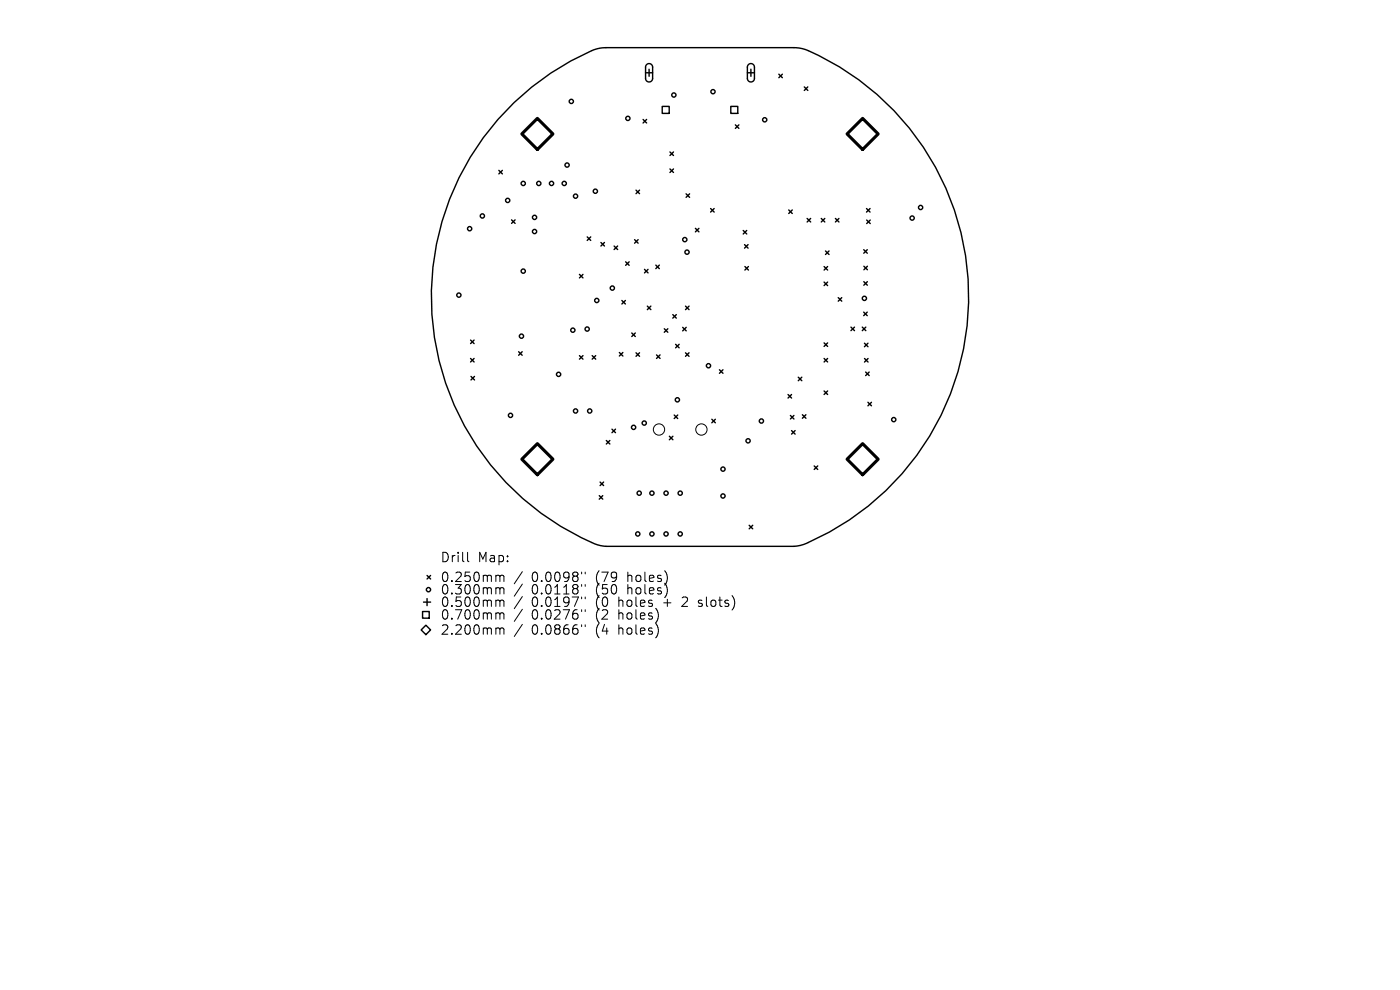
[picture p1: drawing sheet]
<svg xmlns="http://www.w3.org/2000/svg" width="297mm" height="210mm" viewBox="0 0 297 210" stroke-linecap="round" stroke-linejoin="round" font-family="sans-serif">
<defs><g id="words">
<g font-size="2.8">
<text x="93.3" y="119.5">Drill</text>
<text x="101.4" y="119.5">Map:</text>
<text x="93.3" y="123.7">0.250mm</text>
<text x="112.8" y="123.7">0.0098&quot;</text>
<text x="126.5" y="123.7">(79</text>
<text x="133.4" y="123.7">holes)</text>
<text x="93.3" y="126.4">0.300mm</text>
<text x="93.3" y="129">0.500mm</text>
<text x="93.3" y="131.7">0.700mm</text>
<text x="112.8" y="126.4">0.0118&quot;</text>
<text x="112.8" y="129">0.0197&quot;</text>
<text x="112.8" y="131.7">0.0276&quot;</text>
<text x="126.5" y="126.4">(50</text>
<text x="126.5" y="129">(0</text>
<text x="126.5" y="131.7">(2</text>
<text x="131.5" y="129">holes</text>
<text x="131.5" y="131.7">holes)</text>
<text x="133.4" y="126.4">holes)</text>
<text x="141.2" y="129">+</text>
<text x="145.4" y="129">2</text>
<text x="149" y="129">slots)</text>
<text x="93.3" y="134.9">2.200mm</text>
<text x="112.8" y="134.9">0.0866&quot;</text>
<text x="126.5" y="134.9">(4</text>
<text x="131.5" y="134.9">holes)</text>
</g>
</g></defs>
<g fill="none" stroke="#000" stroke-width=".3">
<path d="M137 15.4h1.5M137.2 13.7a.75 .75 0 0 1 .8-.2 .75 .75 0 0 1 .5 .7v2.4a.75 .75 0 0 1-.8 .8 .75 .75 0 0 1-.7-.8v-2.4zM137.7 14.7v1.5M158.6 15.4h1.5M158.8 13.7a.75 .75 0 0 1 .8-.2 .75 .75 0 0 1 .5 .7v2.4a.75 .75 0 0 1-.8 .8 .75 .75 0 0 1-.7-.8v-2.4zM159.3 14.7v1.5M165.2 15.7l.8 .8M166 15.7l-.8 .8M170.6 18.4l.8 .8M171.4 18.4l-.8 .8M105.8 36.1l.8 .8M106.6 36.1l-.8 .8"/>
<path d="M109.1 21.7a53.4 53.4 0 0 1 17.5-11.3l2-.3 41 .1a12.1 12.1 0 0 1 4.1 1.6 56.9 56.9 0 0 1 31.8 53.2 56.9 56.9 0 0 1-35.7 50.7l-1.3 .2h-39.9l-1.2-.2a50.9 50.9 0 0 1-20.1-13.4 57 57 0 0 1 1.8-80.6zM136.4 25.3l.8 .8M137.2 25.3l-.8 .8M140.5 22.6h1.5v1.5h-1.5zM142.1 32.2l.8 .8M142.1 35.8l.8 .8M142.9 32.2l-.8 .8M142.9 35.8l-.8 .8M155 22.6h1.5v1.5h-1.5zM156 26.5l.8 .7M156.8 26.5l-.8 .7M108.5 46.6l.8 .8"/>
<path d="M109.3 46.6l-.8 .8M122.9 58.2l.8 .8M123.7 58.2l-.8 .8M124.6 50.3l.7 .7M125.3 50.3l-.7 .7M127.5 51.4l.7 .8M128.2 51.4l-.7 .8M130.3 52.2l.7 .7M131 52.2l-.7 .7M132.7 55.5l.8 .8M133.5 55.5l-.8 .8M134.6 50.8l.8 .8"/>
<path d="M134.9 40.3l.8 .8M135.4 50.8l-.8 .8M135.7 40.3l-.8 .8M136.7 57.1l.8 .8M137.5 57.1l-.8 .8M139.1 56.2l.8 .8M139.9 56.2l-.8 .8M145.5 41.1l.8 .8M146.3 41.1l-.8 .8M147.5 48.4l.8 .8M148.3 48.4l-.8 .8M150.8 44.2l.7 .8"/>
<path d="M151.5 44.2l-.7 .8M157.7 48.9l.7 .7M158 51.9l.7 .7M158 56.5l.8 .8M158.4 48.9l-.7 .7M158.7 51.9l-.7 .7M158.8 56.5l-.8 .8M167.3 44.5l.8 .8M168.1 44.5l-.8 .8M171.2 46.3l.8 .8M172 46.3l-.8 .8M174.2 46.3l.8 .8"/>
<path d="M174.8 56.5l.8 .8M174.8 59.8l.8 .8M175 46.3l-.8 .8M175.1 53.2l.8 .8M175.6 56.5l-.8 .8M175.6 59.8l-.8 .8M175.9 53.2l-.8 .8M177.2 46.3l.8 .8M178 46.3l-.8 .8M183.2 53l.8 .7M183.3 59.8l.7 .7M183.3 56.5l.7 .7"/>
<path d="M183.8 44.2l.8 .8M183.9 46.7l.7 .7M184 53l-.8 .7M184 59.8l-.7 .7M184 56.5l-.7 .7M184.6 44.2l-.8 .8M184.6 46.7l-.7 .7M99.8 72.1l.8 .8M99.8 76l.8 .8M99.9 79.8l.8 .8M100.6 72.1l-.8 .8M100.6 76l-.8 .8"/>
<path d="M100.7 79.8l-.8 .8M110 74.6l.8 .8M110.8 74.6l-.8 .8M122.9 75.4l.8 .8M123.7 75.4l-.8 .8M125.6 75.4l.8 .8M126.4 75.4l-.8 .8M131.4 74.8l.7 .7M131.9 63.7l.8 .8M132.1 74.8l-.7 .7M132.7 63.7l-.8 .8M134 70.6l.8 .8"/>
<path d="M134.8 70.6l-.8 .8M134.9 74.8l.8 .8M135.7 74.8l-.8 .8M137.3 64.9l.8 .8M138.1 64.9l-.8 .8M139.3 75.3l.7 .7M140 75.3l-.7 .7M140.9 69.7l.8 .8M141.7 69.7l-.8 .8M142.7 66.7l.8 .8M143.3 73l.8 .8M143.5 66.7l-.8 .8"/>
<path d="M144.1 73l-.8 .8M144.8 69.4l.8 .8M145.4 64.9l.8 .8M145.4 74.8l.8 .8M145.6 69.4l-.8 .8M146.2 64.9l-.8 .8M146.2 74.8l-.8 .8M152.6 78.4l.8 .8M153.4 78.4l-.8 .8M174.8 72.7l.8 .8M174.8 76l.8 .8M175.6 76l-.8 .8"/>
<path d="M175.6 72.7l-.8 .8M177.8 63.1l.8 .8M178.6 63.1l-.8 .8M180.5 69.4l.8 .7M181.3 69.4l-.8 .7M182.9 69.4l.8 .7M183.2 66.2l.8 .8M183.4 72.8l.7 .8M183.4 76l.8 .8M183.6 78.9l.8 .8M183.7 69.4l-.8 .7M184 66.2l-.8 .8"/>
<path d="M184.1 72.8l-.7 .8M184.2 76l-.8 .8M184.4 78.9l-.8 .8M128.6 93.4l.8 .8M129.4 93.4l-.8 .8M129.8 91l.8 .8M130.6 91l-.8 .8M142 92.5l.8 .8M142.8 92.5l-.8 .8M143 88l.8 .8M143.8 88l-.8 .8M151 88.9l.8 .8"/>
<path d="M151.8 88.9l-.8 .8M167.2 83.7l.7 .7M167.7 88.1l.7 .8M167.9 83.7l-.7 .7M167.9 91.3l.8 .8M168.4 88.1l-.7 .8M168.7 91.3l-.8 .8M169.3 80l.8 .8M170.1 80l-.8 .8M170.2 88l.8 .7M171 88l-.8 .7M172.7 98.8l.8 .8"/>
<path d="M173.5 98.8l-.8 .8M174.8 82.9l.8 .8M175.6 82.9l-.8 .8M184.1 85.3l.8 .8M184.9 85.3l-.8 .8M127.1 105.1l.8 .8M127.3 102.3l.8 .7M127.9 105.1l-.8 .8M128.1 102.3l-.8 .7M158.9 111.4l.8 .8M159.7 111.4l-.8 .8M89.6 129.7h1.5v1.4h-1.5z"/>
<path d="M89.8 127.7h1.5M90.3 132.6l1 1-1 1-1-1zM90.6 122.1l.7 .7M90.6 127v1.5M91.3 122.1l-.7 .7"/>
<circle cx="151.3" cy="19.4" r=".45"/>
<circle cx="111" cy="38.9" r=".45"/>
<circle cx="114.3" cy="38.9" r=".45"/>
<circle cx="117" cy="38.9" r=".45"/>
<circle cx="119.7" cy="38.9" r=".45"/>
<circle cx="120.3" cy="35" r=".45"/>
<circle cx="121.2" cy="21.5" r=".45"/>
<circle cx="133.2" cy="25.1" r=".45"/>
<circle cx="143" cy="20.2" r=".45"/>
<circle cx="162.2" cy="25.4" r=".45"/>
<circle cx="99.6" cy="48.5" r=".45"/>
<circle cx="102.3" cy="45.8" r=".45"/>
<circle cx="107.7" cy="42.5" r=".45"/>
<circle cx="111" cy="57.5" r=".45"/>
<circle cx="113.4" cy="49.1" r=".45"/>
<circle cx="113.4" cy="46.1" r=".45"/>
<circle cx="122.1" cy="41.6" r=".45"/>
<circle cx="126.3" cy="40.6" r=".45"/>
<circle cx="145.3" cy="50.8" r=".45"/>
<circle cx="145.7" cy="53.5" r=".45"/>
<circle cx="193.5" cy="46.3" r=".45"/>
<circle cx="195.3" cy="44" r=".45"/>
<circle cx="97.3" cy="62.6" r=".45"/>
<circle cx="110.6" cy="71.3" r=".45"/>
<circle cx="118.5" cy="79.4" r=".45"/>
<circle cx="121.5" cy="70" r=".45"/>
<circle cx="124.6" cy="69.8" r=".45"/>
<circle cx="126.6" cy="63.7" r=".45"/>
<circle cx="129.9" cy="61.1" r=".45"/>
<circle cx="150.3" cy="77.6" r=".45"/>
<circle cx="183.4" cy="63.3" r=".45"/>
<circle cx="108.3" cy="88.1" r=".45"/>
<circle cx="122.1" cy="87.2" r=".45"/>
<circle cx="125.1" cy="87.2" r=".45"/>
<circle cx="134.4" cy="90.7" r=".45"/>
<circle cx="136.7" cy="89.7" r=".45"/>
<circle cx="143.7" cy="84.8" r=".45"/>
<circle cx="153.4" cy="99.5" r=".45"/>
<circle cx="158.7" cy="93.5" r=".45"/>
<circle cx="161.5" cy="89.3" r=".45"/>
<circle cx="189.6" cy="89" r=".45"/>
<circle cx="135.3" cy="113.3" r=".45"/>
<circle cx="135.6" cy="104.6" r=".45"/>
<circle cx="138.3" cy="113.3" r=".45"/>
<circle cx="138.3" cy="104.6" r=".45"/>
<circle cx="141.3" cy="113.3" r=".45"/>
<circle cx="141.3" cy="104.6" r=".45"/>
<circle cx="144.3" cy="113.3" r=".45"/>
<circle cx="144.3" cy="104.6" r=".45"/>
<circle cx="153.4" cy="105.2" r=".45"/>
<circle cx="90.9" cy="125.1" r=".45"/>
</g>
<g fill="none" stroke="#000" stroke-width=".21">
<path d="M99.2 117.2v1.7l.3 .3M105.5 122l.5 .1 .1 .2M105.5 124.7h.3l.3 .3M105.5 127.3l.5 .1 .1 .2M105.5 130h.3l.3 .3M105.5 133.2h.3l.3 .3M106.1 122.3l.2-.3 .5 .1 .1 1.3M106.1 122.3v1.1M106.1 125v1M106.1 127.6v1M106.1 130.3v1M106.1 133.5v1"/>
<path d="M106.1 125l.2-.3 .5 .1 .1 1.2M106.1 127.6l.2-.3 .5 .1 .1 1.2M106.1 130.3l.2-.3 .5 .1 .1 1.2M106.1 133.5l.2-.3 .5 .1 .1 1.2M110.8 121.3l-1.7 2.5M110.8 123.9l-1.7 2.6M110.8 126.5l-1.7 2.6M110.8 129.2l-1.7 2.6M110.8 132.4l-1.7 2.6M123.4 121.4v.3M123.4 124v.4M123.4 126.6v.4"/>
<path d="M123.4 129.3v.4M123.4 132.5v.4M124.1 121.4v.3M124.1 124v.4M124.1 126.6v.4M124.1 129.3v.4M124.1 132.5v.4M148.1 128.5l.2 .1M148.2 127.4v.5"/>
<circle cx="139.8" cy="91.1" r="1.2"/>
<circle cx="148.8" cy="91.1" r="1.2"/>
</g>
<path d="M110.7 28.4l3.3-3.3 3.3 3.3-3.3 3.3zM179.7 28.4l3.3-3.3 3.3 3.3-3.3 3.3zM110.7 97.4l3.3-3.3 3.3 3.3-3.3 3.3zM179.7 97.4l3.3-3.3 3.3 3.3-3.3 3.3z" fill="none" stroke="#000" stroke-width=".66"/>
<use href="#words"/>
</svg>
